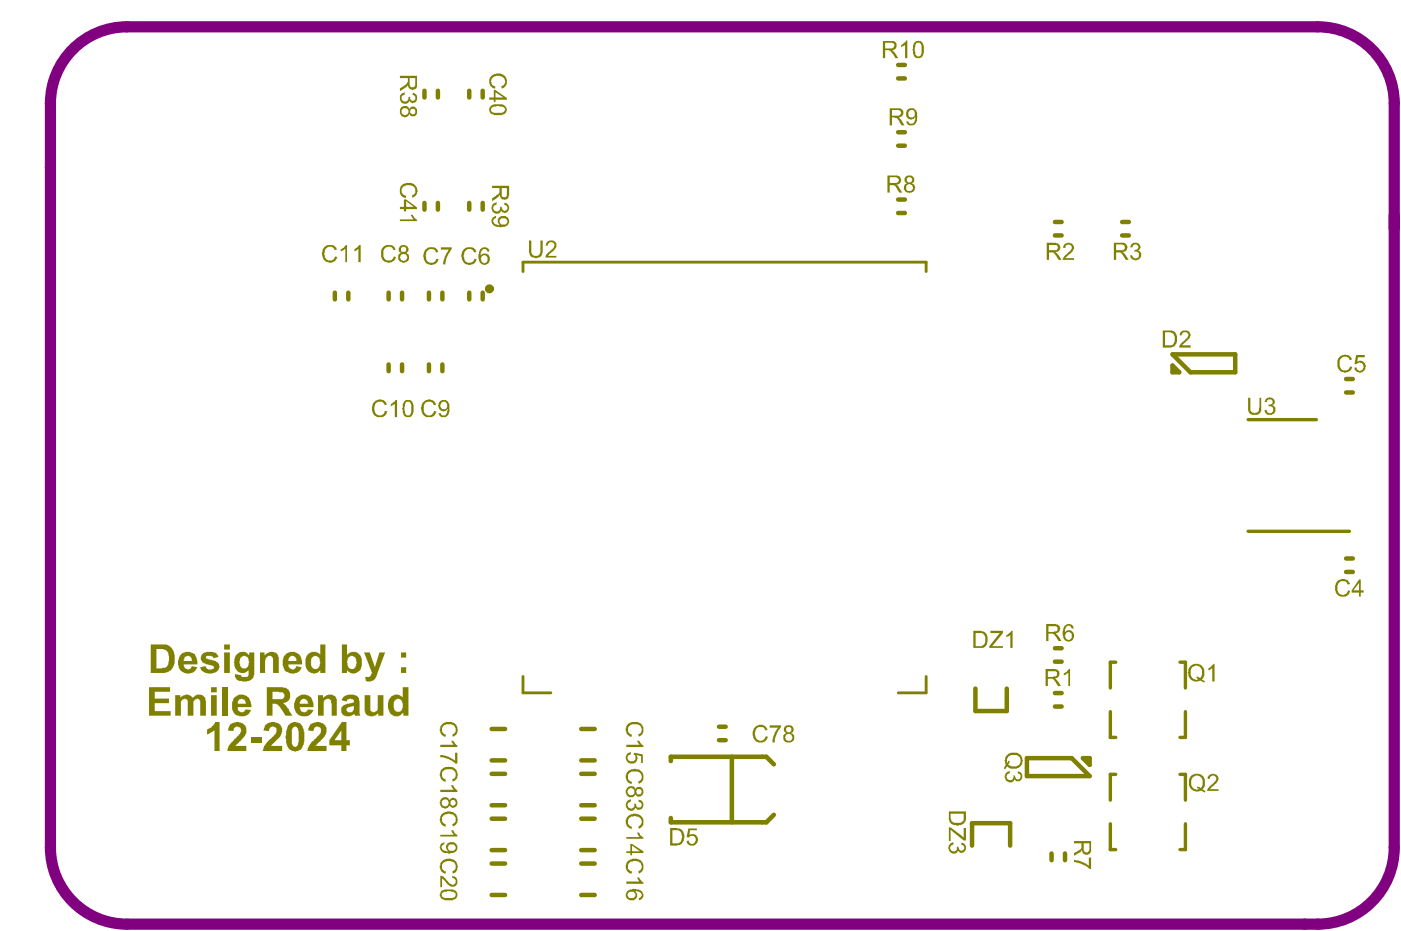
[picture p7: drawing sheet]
<svg xmlns="http://www.w3.org/2000/svg" width="208mm" height="138mm" viewBox="0 0 208 138" stroke-linecap="round" stroke-linejoin="round" font-family="sans-serif">
<path d="M10.8 7.3a11.3 11.3 0 0 1 8.1-3.3h176.9a11.4 11.4 0 0 1 11.3 11.4v110.5a11.4 11.4 0 0 1-11.3 11.4h-176.9a11.4 11.4 0 0 1-11.4-11.4v-110.5a11.3 11.3 0 0 1 3.3-8.1z" fill="none" stroke="#800080" stroke-width="1.7"/>
<path d="M77.7 40.3v-1.4h59.9v1.4M77.7 100.5v2.4h4.1M137.6 100.5v2.4h-4.1" fill="none" stroke="#808000" stroke-width=".42"/>
<g fill="none" stroke="#808000" stroke-width=".67">
<path d="M63.1 13.5v1M65.1 13.5v1M69.7 13.5v1M71.7 13.5v1M133.4 19.6h1M133.4 9.6h1M133.4 11.6h1M63.1 30.1v1M65.1 30.1v1M69.7 30.1v1M71.7 30.1v1M133.4 29.6h1"/>
<path d="M133.4 31.6h1M133.4 21.6h1M156.7 35h1M156.7 33h1M166.7 35h1M166.7 33h1M49.8 43.5v1M51.7 43.5v1M57.7 43.5v1M57.7 54.1v1M59.7 43.5v1M59.7 54.1v1"/>
<path d="M63.7 43.5v1M63.7 54.1v1M65.7 43.5v1M65.7 54.1v1M69.7 43.5v1M71.7 43.5v1M174.2 52.6h9.3v2.7h-6.6zM174.2 54.3l1 1h-1zM200 58.3h1M200 56.3h1M156.7 96.3h1M156.7 98.3h1"/>
<path d="M200 85h1M200 83h1M73 114.9h2M73 119.6h2M73 108.3h2M73 112.9h2M86.4 114.9h1.9M86.4 119.6h1.9M86.4 108.3h1.9M86.4 112.9h1.9M106.8 107.9h1M106.8 109.9h1"/>
<path d="M144.9 102.3v3.3h4.7v-3.3M152.6 112.6h6.6l2.7 2.7h-9.3zM156.7 104.9h1M156.7 102.9h1M160.9 112.6h1v1zM73 128.3h2M73 132.9h2M73 121.6h2M73 126.3h2M86.4 128.3h1.9M86.4 132.9h1.9M86.4 121.6h1.9"/>
<path d="M86.4 126.3h1.9M144.4 125.6v-3.3h5.7v3.3M156.2 126.8v1M158.2 126.8v1"/>
</g>
<path d="M99.7 113v-.6h14.2l1.1 1.1M108.7 112.4v9.7M115 121l-1.1 1.1h-14.2v-.6" fill="none" stroke="#808000" stroke-width=".68"/>
<path d="M165.8 98.4h-.8v3.8M175.3 98.4h.8v3.8M165 105.7v3.8h.8M165.8 115h-.8v3.9M175.3 115h.8v3.9M176.1 105.7v3.8h-.8M165 122.4v3.8h.8M176.1 122.4v3.8h-.8" fill="none" stroke="#808000" stroke-width=".51"/>
<path d="M185.4 62.3h10.2M185.4 78.9h15.1" fill="none" stroke="#808000" stroke-width=".5"/>
<g fill="#808000">
<path d="M65.8 127.8a1.52 1.52 0 0 1 2.1 .3v.3a1.01 1.01 0 0 1-.6 1.4l-.1-.4a.74 .74 0 0 0 .5-.8 .74 .74 0 0 0-.7-.6l-.1-.1a1.12 1.12 0 0 0-1.1 .4 .7 .7 0 0 0 .4 1.1l.1 .1-.1 .3a1.02 1.02 0 0 1-.9-1.2h.1l.1-.5z"/>
<path d="M65.4 130.1h.1a2.31 2.31 0 0 1 1.1 .9l.3 .3a.52 .52 0 0 0 .6 .1 .52 .52 0 0 0 .2-.6 .52 .52 0 0 0-.5-.4v-.3a.9 .9 0 0 1 .7 1.1 .82 .82 0 0 1-1.4 .2l-.8-.9v1.3h-.3z"/>
<path d="M65.7 120.9h.1a1.36 1.36 0 0 1 2.1 .3v.2a1.11 1.11 0 0 1-.5 1.3h-.1l-.1-.3a.72 .72 0 0 0 .5-.6 .72 .72 0 0 0-.3-.7l-.1-.1a1.27 1.27 0 0 0-1.3 0 .81 .81 0 0 0-.3 .8 .81 .81 0 0 0 .6 .7l-.1 .3a1.06 1.06 0 0 1-.8-1.3v-.3z"/>
<path d="M65.4 124h2l-.4-.6v-.1h.4l.1 .4 .4 .4v.2h-2.5z"/>
<path d="M65.6 114.3a2.1 2.1 0 0 1 1.8-.3v.1a1.16 1.16 0 0 1 .4 1.6l-.2 .3-.3 .1-.1-.3a.42 .42 0 0 0 .4-.4l.1-.1a.8 .8 0 0 0-.9-1 .83 .83 0 0 0-1 .2 .83 .83 0 0 0 0 .9l.3 .4h.2l-.1 .3a1.24 1.24 0 0 1-.9-1.2z"/>
<path d="M65.4 117.3h2l-.4-.6v-.1h.4l.1 .5 .4 .3v.2h-2.5z"/>
<path d="M65.8 107.4a1.95 1.95 0 0 1 1.8 .1v.1a1.24 1.24 0 0 1 .3 1.2v.2l-.5 .4h-.1l-.1-.3a.79 .79 0 0 0 .5-1 .79 .79 0 0 0-.9-.5h-.1a.84 .84 0 0 0-1 .4 .84 .84 0 0 0 .2 1l.4 .1-.1 .3a.98 .98 0 0 1-.8-1.3 .45 .45 0 0 1 .4-.5z"/>
<path d="M65.4 110.6h2l-.4-.6h.4l.1 .4 .4 .3v.3h-2.5z"/>
<path d="M65.4 112.1h.1a3.8 3.8 0 0 1 2.1 .9v-1.2h.3v1.6h-.3l-.1-.2-.8-.5-.8-.1v-.1h-.5z"/>
<path d="M93.4 127.8h.1a1.3 1.3 0 0 1 2.1 .8v.1a.95 .95 0 0 1-.5 1l-.2 .1-.1-.4 .1-.1a.3 .3 0 0 0 .3-.3l.1-.1a.9 .9 0 0 0-1-1 .93 .93 0 0 0-1 1.2l.3 .3h.3l-.1 .4a.98 .98 0 0 1-.7-1.4v-.3z"/>
<path d="M93.1 130.9h1.9l-.3-.5v-.1h.3v.2l.2 .4 .2 .1h.2v.3h-2.5z"/>
<path d="M93.3 107.5a1.78 1.78 0 0 1 2.1 .2 1.12 1.12 0 0 1-.5 1.7l-.1-.3a.6 .6 0 0 0 .5-.5 .87 .87 0 0 0-.8-1 .9 .9 0 0 0-1 .2 .9 .9 0 0 0-.2 .9l.3 .3 .3 .1-.1 .3a1.2 1.2 0 0 1-.8-1.3z"/>
<path d="M93.1 110.6h1.9l-.3-.5v-.1h.3l.2 .5 .4 .2v.3h-2.5z"/>
<path d="M93.2 111.9l.5-.2v.4a.52 .52 0 0 0-.5 .6 .52 .52 0 0 0 .7 .4 .54 .54 0 0 0 .5-.4 .54 .54 0 0 0-.3-.6l.1-.3 1.3 .3v1.2h-.3v-1l-.6-.2 .1 .1a.89 .89 0 0 1-.2 1 .89 .89 0 0 1-.9 .2l-.1-.1a.81 .81 0 0 1-.4-1.2z"/>
<path d="M93.4 121.1a1.59 1.59 0 0 1 1.8 .1 1.24 1.24 0 0 1 .1 1.6l-.2 .3h-.2l-.1-.4h.1a.76 .76 0 0 0 .4-.9 .76 .76 0 0 0-.8-.5 .91 .91 0 0 0-1.2 .5v.1a.74 .74 0 0 0 .6 .9l-.1 .4a1.16 1.16 0 0 1-.8-.9 1.16 1.16 0 0 1 .4-1.2z"/>
<path d="M93.1 124.3h1.9l-.3-.6h.2l.2 .1v.2l.5 .4v.2h-2.5z"/>
<path d="M134 6.6h.1l.5-.6h.2v2.6h-.3v-2l-.1 .2-.4 .1-.1 .1z"/>
<path d="M185.4 59.1h.4v1.6a.34 .34 0 0 0 .2 .5l.3 .2 .6-.2 .2-.7v-1.4h.3v1.5a.82 .82 0 0 1-1 1h-.3a.91 .91 0 0 1-.7-1z"/>
<path d="M188.1 59.2l.2-.1a.8 .8 0 0 1 1.1 .7l-.3 .5a.66 .66 0 0 1 .2 1.1l-.1 .1a1.1 1.1 0 0 1-1.2 0l-.1-.6h.2h.1a.49 .49 0 0 0 .6 .5 .49 .49 0 0 0 .3-.7l-.2-.3h-.4v-.3a.45 .45 0 0 0 .5-.2 .45 .45 0 0 0 0-.5l-.4-.1a.32 .32 0 0 0-.4 .5l-.3-.1z"/>
<path d="M78.6 35.7h.3v1.5a.69 .69 0 0 0 .8 .8 .69 .69 0 0 0 .6-.8v-1.5h.3v1.6a1.03 1.03 0 0 1-1.2 1 .72 .72 0 0 1-.7-.7h-.1z"/>
<path d="M81.4 35.8a.92 .92 0 0 1 1.2 .3l.1 .4a1.57 1.57 0 0 1-.9 1.1l-.2 .2-.1 .2h1.2v.3h-1.7v-.1a2 2 0 0 1 .9-1 .86 .86 0 0 0 .4-1.1 .52 .52 0 0 0-.6-.1 .52 .52 0 0 0-.3 .5h-.4l.2-.5z"/>
<path d="M73.3 30.2l.5-.1v.3l-.3 .1a.51 .51 0 0 0-.1 .6 .51 .51 0 0 0 .6 .3 .51 .51 0 0 0 .3-.7h.2v.1a.42 .42 0 0 0 .7 .4 .42 .42 0 0 0-.1-.7l-.2-.1 .1-.3a.77 .77 0 0 1 .6 .8 .77 .77 0 0 1-.6 .8l-.5-.2v-.3a.74 .74 0 0 1-.9 .5 .74 .74 0 0 1-.6-.7v-.3z"/>
<path d="M59.7 13.9l.4-.2 .1 .4h-.2a.45 .45 0 0 0-.3 .4 .45 .45 0 0 0 .2 .5v.1a.56 .56 0 0 0 .6-.1 .56 .56 0 0 0 .2-.6h.2a.4 .4 0 0 0 .2 .5 .4 .4 0 0 0 .5-.1h.1v-.3a.42 .42 0 0 0-.4-.4l.1-.3a.75 .75 0 0 1 .5 1.2l-.1 .1a.55 .55 0 0 1-.9 0v-.2a.75 .75 0 0 1-1 .5 .75 .75 0 0 1-.5-.9v-.3z"/>
<path d="M159.6 127.7l.2 .1a4.1 4.1 0 0 1 2 .8v.1v-1.3h.3v1.7h-.3a3.9 3.9 0 0 0-1.7-1h-.5z"/>
<path d="M168.1 36.2a.8 .8 0 0 1 .9-.1 .8 .8 0 0 1 .5 .7l-.4 .4h.1a.74 .74 0 0 1 .3 .8 .74 .74 0 0 1-.6 .6 .42 .42 0 0 1-.6-.1 .45 .45 0 0 1-.4-.5l-.1-.1 .5 .1a.42 .42 0 0 0 .4 .4l.1-.1a.47 .47 0 0 0 .4-.3 .47 .47 0 0 0-.2-.5l-.2-.2-.3 .1v-.2h.2v-.1a.4 .4 0 0 0 .4-.5 .4 .4 0 0 0-.6-.3l-.1 .1-.1 .3h-.4z"/>
<path d="M158.3 36.1h.2a.79 .79 0 0 1 1.1 .6 1.57 1.57 0 0 1-.9 1.1l-.4 .5h1.3v.3h-1.7l.1-.3a2.16 2.16 0 0 1 1-1 .55 .55 0 0 0 .1-.7 .55 .55 0 0 0-.7-.2l-.1 .4h-.3v-.2z"/>
<path d="M158.2 99.9h.2l.4-.5h.2v2.5h-.3v-1.9h-.2l-.1 .2-.4 .1v-.3z"/>
<path d="M149.7 114.6l.3-.1v.4h-.2a.46 .46 0 0 0-.2 .6 .48 .48 0 0 0 .5 .4 .48 .48 0 0 0 .4-.5h.1l-.1-.2h.3l.1 .2a.38 .38 0 0 0 .4 .4 .38 .38 0 0 0 .3-.4v-.1a.3 .3 0 0 0-.3-.4l-.1-.3a.76 .76 0 0 1 .7 .9 .63 .63 0 0 1-.6 .5 .63 .63 0 0 1-.6-.3 .32 .32 0 0 1-.3 .4v.1a.88 .88 0 0 1-1.1-.5 .88 .88 0 0 1 .4-1.1z"/>
<path d="M179.8 115h.1a.79 .79 0 0 1 1.1 .5 1.7 1.7 0 0 1-.7 1.2l-.5 .5h1.2v.3h-1.7v-.1a1.65 1.65 0 0 1 1-1v-.1a.79 .79 0 0 0 .3-.9 .53 .53 0 0 0-.6-.2 .53 .53 0 0 0-.3 .5h-.3v-.3z"/>
<path d="M179.6 99.2l.2-.1 .5-.5h.1v2.6h-.3v-2l-.3 .3h-.3z"/>
<path d="M141 122.9h.2l2 1.5v-1.4h.3v1.8h-.3l-2-1.6v1.7h-.2z"/>
<path d="M141.3 125.2l.3-.1v.4a.45 .45 0 0 0-.3 .8 .49 .49 0 0 0 .7 .1 .49 .49 0 0 0 .2-.6h.2a.44 .44 0 0 0 .3 .5 .44 .44 0 0 0 .6-.3 .44 .44 0 0 0-.5-.5v-.3a.74 .74 0 0 1 .7 .8 .74 .74 0 0 1-.9 .6l-.3-.3a.65 .65 0 0 1-.6 .5 .65 .65 0 0 1-.6-.4 .72 .72 0 0 1 0-1z"/>
<path d="M147.1 93.7h1.9v.3l-1.6 2h1.6v.2h-2v-.2l1.6-2h-1.5z"/>
<path d="M149.6 94.3l.4-.3 .3-.3h.1v2.5h-.3v-1.9l-.3 .2-.3 .1z"/>
<path d="M102.3 123.1h1.2v.2h-1l-.1 .7a.82 .82 0 0 1 1 0 .82 .82 0 0 1 .3 .8l-.1 .1a.82 .82 0 0 1-.8 .7 .82 .82 0 0 1-.8-.6v-.1l.3-.1v.1a.47 .47 0 0 0 .5 .5 .47 .47 0 0 0 .5-.5l.1-.1a.56 .56 0 0 0-.4-.6 .56 .56 0 0 0-.7 .2l-.3-.1z"/>
<path d="M175.5 49.2h.1a.76 .76 0 0 1 1 0 .76 .76 0 0 1 .1 1l-1.1 1.1h1.3v.3h-1.7v-.1a2.31 2.31 0 0 1 .9-1.1 .6 .6 0 0 0 .3-1l-.4-.1a.3 .3 0 0 0-.4 .4h-.1v.2l-.3-.1z"/>
<path d="M93.4 114.4l.8-.2 .3 .1a.91 .91 0 0 1 1 .6 .96 .96 0 0 1-.6 1.5v.1l-.1-.4 .1-.1a.72 .72 0 0 0 .4-.7 .72 .72 0 0 0-.5-.6l-.1-.1a1.41 1.41 0 0 0-1.4 .4v.1a.81 .81 0 0 0 .5 1h.1l-.1 .4a1.17 1.17 0 0 1-.4-2.1z"/>
<path d="M93.2 118.9l.5-.2v.4a.5 .5 0 0 0-.4 .6 .5 .5 0 0 0 .6 .4 .5 .5 0 0 0 .3-.7v-.1l.3 .1a.43 .43 0 0 0 .3 .5 .43 .43 0 0 0 .5-.4 .43 .43 0 0 0-.4-.4h-.1l.1-.4a.77 .77 0 0 1 .7 .9 .77 .77 0 0 1-.9 .7l-.3-.4a.69 .69 0 0 1-.7 .5 .69 .69 0 0 1-.6-.6l-.1-.5z"/>
<path d="M112.3 107.8a1.43 1.43 0 0 1 1.4 0l.3 .5v.1l-.3 .1a.69 .69 0 0 0-1.2-.3l-.1 .1a1.16 1.16 0 0 0 .3 1.6 .79 .79 0 0 0 1.1-.5h.3a1.13 1.13 0 0 1-1 .9 1.13 1.13 0 0 1-1.1-.6 1.65 1.65 0 0 1 .1-1.6z"/>
<path d="M114.3 107.7h1.7v.5a3.3 3.3 0 0 0-.9 2v.1h-.3v-.5l.3-1 .5-.7h-1.3z"/>
<path d="M59.8 27.3h.1a1.43 1.43 0 0 1 2 .5v.2a.99 .99 0 0 1-.5 1.3l-.1 .1-.1-.4a.78 .78 0 0 0 .2-1.3 1.62 1.62 0 0 0-1.6 .1 .81 .81 0 0 0 .2 1.1l.3 .2v.4a.99 .99 0 0 1-.9-1.1h-.1h.1l.1-.7z"/>
<path d="M59.4 32.6h2l-.4-.6v-.1h.4v.2l.5 .6v.1h-2.5z"/>
<path d="M73.2 11.1a1.6 1.6 0 0 1 1.9 .3 1.17 1.17 0 0 1-.4 1.7h-.2v-.3a.76 .76 0 0 0 .5-.9v-.1a1.18 1.18 0 0 0-2 0 .82 .82 0 0 0 .6 1.1l-.1 .3-.1-.1a1.16 1.16 0 0 1-.2-2z"/>
<path d="M48.2 36.7a1.49 1.49 0 0 1 1.7 0l.1 .4-.3 .1a.73 .73 0 0 0-.8-.6 .73 .73 0 0 0-.6 .8 .97 .97 0 0 0 .5 1.3h.6l.2-.2 .2-.4 .3 .1-.1 .1a1.07 1.07 0 0 1-1 .7 1.07 1.07 0 0 1-1-.7h-.1a1.6 1.6 0 0 1 .2-1.5z"/>
<path d="M50.6 37l.4-.2 .4-.4h.2v2.5h-.3v-1.9l-.6 .3h-.1z"/>
<path d="M52.7 37l.3-.2 .3-.4h.3v2.5h-.4v-1.9l-.5 .3z"/>
<path d="M55.8 59.5h.1a1.02 1.02 0 0 1 1.5 .4l.1 .2-.4 .1a.81 .81 0 0 0-1-.5 1.11 1.11 0 0 0-.4 1.3 .76 .76 0 0 0 .9 .7l.4-.2 .2-.5 .4 .1a1.18 1.18 0 0 1-1 .9 1.18 1.18 0 0 1-1.2-.5 1.81 1.81 0 0 1 .1-1.7z"/>
<path d="M58.1 59.9h.2l.4-.5h.3v2.6h-.3v-2.1l-.1 .2-.5 .3z"/>
<path d="M62.8 59.8a1.18 1.18 0 0 1 1.9 .1l.1 .2-.4 .1a.32 .32 0 0 0-.3-.4 .73 .73 0 0 0-.8 0 .73 .73 0 0 0-.3 .7l-.1 .2h.1a.78 .78 0 0 0 .4 .9 .78 .78 0 0 0 1-.3l.1-.3 .3 .1v.1a1.12 1.12 0 0 1-1 .8 1.12 1.12 0 0 1-1.1-.7 1.44 1.44 0 0 1 0-1.4h.1z"/>
<path d="M57.1 36.5h.1a1.12 1.12 0 0 1 1.5 .3l.1 .3-.3 .1a.42 .42 0 0 0-.4-.5 .83 .83 0 0 0-1.1 .9v.1a.79 .79 0 0 0 .5 1 .79 .79 0 0 0 1-.6l.3 .1v.1a1.13 1.13 0 0 1-1.2 .7 1.13 1.13 0 0 1-1-1.1 1.22 1.22 0 0 1 .4-1.3z"/>
<path d="M63.5 36.8l.6-.1h.2a.72 .72 0 0 1 .8 .7h.1l-.5 .1a.64 .64 0 0 0-.4-.5 .64 .64 0 0 0-.7 .2 .94 .94 0 0 0-.3 1 .77 .77 0 0 0 .6 .8 .77 .77 0 0 0 .9-.6l.4 .1a1.09 1.09 0 0 1-1.5 .8l-.3-.1v-.1a1.38 1.38 0 0 1 .1-2.2z"/>
<path d="M65.5 36.7h1.6v.4l-.5 .6v.1a2.17 2.17 0 0 0-.4 1.5h-.4v-.4l.3-.9 .6-.9h-1.2z"/>
<path d="M69.1 36.8l.7-.1h.2a.72 .72 0 0 1 .7 .7l-.3 .1a.73 .73 0 0 0-.8-.5 .73 .73 0 0 0-.6 .7 1.54 1.54 0 0 0 .2 1.2 .76 .76 0 0 0 1.3-.5l.3 .1a1.09 1.09 0 0 1-1.4 .8h-.2l-.2-.2a1.46 1.46 0 0 1 .1-2.3z"/>
<path d="M199.2 52.8l.3-.1a1.04 1.04 0 0 1 1.2 .5l.2 .2-.3 .1a.42 .42 0 0 0-.5-.4l-.1-.1a.8 .8 0 0 0-1 .9 .83 .83 0 0 0 .3 .9 .83 .83 0 0 0 .9 .1l.2-.1 .2-.4 .3 .1a1.14 1.14 0 0 1-1.5 .8 1.09 1.09 0 0 1-.7-1.1 1.15 1.15 0 0 1 .4-1.3z"/>
<path d="M201.5 52.7h1.3v.4h-1.1v.6a.79 .79 0 0 1 1 .1 .79 .79 0 0 1 .1 1l-.1 .2a.81 .81 0 0 1-.9 .3 .81 .81 0 0 1-.6-.7h.4a.49 .49 0 0 0 .3 .4 .49 .49 0 0 0 .5-.1 .6 .6 0 0 0-.2-1l-.3-.1-.3 .3h-.4z"/>
<path d="M198.9 86.2a1.04 1.04 0 0 1 1.5 .2l.2 .4h-.4a.78 .78 0 0 0-1.3-.3l-.1 .2v.1a1.12 1.12 0 0 0 .3 1.5h.2v.1a.76 .76 0 0 0 .9-.7l.4 .1v.1a1.03 1.03 0 0 1-1.1 .7 1.17 1.17 0 0 1-1.1-1.3v-.6z"/>
<path d="M30.2 97l.4-.1a1.97 1.97 0 0 1 1.6 .2l.3 .5-.8 .2v-.1a.81 .81 0 0 0-1.1-.1 .45 .45 0 0 0 .5 .3l.1 .1a1.61 1.61 0 0 1 1.3 .7 .85 .85 0 0 1-.6 1.2v.1a1.86 1.86 0 0 1-1.8-.3l-.3-.2-.1-.4 .8-.2a.7 .7 0 0 0 1 .5 .22 .22 0 0 0 .3-.2 .22 .22 0 0 0-.2-.3l-.3-.1a1.89 1.89 0 0 1-1.3-.5 .95 .95 0 0 1 .2-1.3z"/>
<path d="M38.6 96.9h.7v.4a1.33 1.33 0 0 1 1.9-.1l.1 .4h.1v2.4h-.8v-1.7a.63 .63 0 0 0-.7-.9l-.1 .1a.94 .94 0 0 0-.4 1.1v1.4h-.8z"/>
<path d="M54.1 96.9h.8l.8 2.2 .7-2.2h.8l-1.3 3.7a1.22 1.22 0 0 1-1 .6l-.6-.1v-.5h.2a.57 .57 0 0 0 .7-.6h.1z"/>
<path d="M22.1 102.1h3.2v.7h-2.3v1h2.1v.6h-2.1v1.2h2.4v.7h-3.3z"/>
<path d="M26 103.3h.8v.4a1.1 1.1 0 0 1 1.9 0 1.03 1.03 0 0 1 .9-.5 1.03 1.03 0 0 1 .9 .7l.1 .2v2.2h-.9v-1.8a.44 .44 0 0 0-.1-.6 .67 .67 0 0 0-.7 .1 .67 .67 0 0 0-.2 .7v1.6h-.8v-1.8a.44 .44 0 0 0-.2-.6 .67 .67 0 0 0-.7 .1 .67 .67 0 0 0-.1 .7v1.6h-.9z"/>
<path d="M33 102.1h.9v4.2h-.9z"/>
<path d="M47.2 103.3h.8v.4a1.18 1.18 0 0 1 1.9 0l.1 .2v2.4h-.7l-.1-2.1a.42 .42 0 0 0-.4-.4h-.1a.78 .78 0 0 0-.6 1v1.5h-.9z"/>
<path d="M54.2 103.3h.8v1.7a.58 .58 0 0 0 .4 .8 .58 .58 0 0 0 .7-.5v-2h.9v3h-.8v-.4v.1a1.49 1.49 0 0 1-1.4 .3h-.2a1.13 1.13 0 0 1-.4-1.1z"/>
<path d="M30.8 108.3a1.67 1.67 0 0 0 1.1-1.1h.7v4.4h-.7v-3.2l-.3 .3-.8 .4z"/>
<path d="M34.3 107.5h.2a1.36 1.36 0 0 1 2.1 .8 1.48 1.48 0 0 1-.5 1.3l-1.1 1.2h1.6v.8h-2.8a2.2 2.2 0 0 1 .9-1.7l.8-.7a.9 .9 0 0 0 .2-1.1h-.1a.45 .45 0 0 0-.8 .1h-.1v.4l-.8-.1 .1-.5z"/>
<path d="M37.3 109.6h1.6v.8h-1.6z"/>
<path d="M39.6 107.5a1.74 1.74 0 0 1 2 .1 1.43 1.43 0 0 1-.1 1.9l-1.2 1.3h1.6v.8h-2.9v-.1a3.4 3.4 0 0 1 1.3-1.8v-.1a1.47 1.47 0 0 0 .8-1.4 .61 .61 0 0 0-.7-.3 .61 .61 0 0 0-.4 .7l-.9-.1 .2-.6z"/>
<path d="M46.2 107.5h.2a1.36 1.36 0 0 1 2.1 .8 1.48 1.48 0 0 1-.5 1.3l-1.1 1.2h1.6v.8h-2.9a3.2 3.2 0 0 1 1.3-1.9l.5-.5a1.02 1.02 0 0 0 .3-1 .6 .6 0 0 0-.7-.3 .6 .6 0 0 0-.4 .6v.1l-.9-.1h.1v-.3l.3-.5z"/>
<path d="M65.8 132.5a.42 .42 0 0 0 0 .7l.2 .2h.6a.83 .83 0 0 0 1.1-.4v-.3l-.2-.1a1.6 1.6 0 0 0-1.4-.1zM65.6 132.3l.4-.1v-.1h.4a1.49 1.49 0 0 1 1.5 .4 .88 .88 0 0 1-1 1.2 1.84 1.84 0 0 1-1.5-.4l-.1-.5h.1v-.3z"/>
<path d="M66.8 125.4v.1a.49 .49 0 0 0-.2 .7 .49 .49 0 0 0 .7 .2h.1a.5 .5 0 0 0 .3-.7 .5 .5 0 0 0-.7-.3zM65.6 125.3l.4-.2v.3l-.2 .1a.42 .42 0 0 0 0 .7l.1 .2 .7 .1a.71 .71 0 0 1-.4-.7 .71 .71 0 0 1 .5-.6 .83 .83 0 0 1 1 .1 .83 .83 0 0 1 .2 1l-.2 .2-.3 .1v.1h-.5v.1l-.4-.1a.92 .92 0 0 1-1.2-.9l.1-.4z"/>
<path d="M67.1 118.8a.43 .43 0 0 0-.1 .7 .43 .43 0 0 0 .6 0l.1-.1v-.3h-.1a.34 .34 0 0 0-.5-.3zM65.8 118.8v.1a.51 .51 0 0 0 0 .8 .51 .51 0 0 0 .7-.1 .51 .51 0 0 0-.1-.8l-.1-.1zM65.6 118.6a.81 .81 0 0 1 1.2 .1v.2a.63 .63 0 0 1 .8-.3 .63 .63 0 0 1 .3 .7v.1a.69 .69 0 0 1-.9 .5l-.2-.3v.1a.7 .7 0 0 1-.8 .4 .7 .7 0 0 1-.6-.7l-.1-.3h.1v-.3z"/>
<path d="M93.1 132.4l.4-.2a1.8 1.8 0 0 1 1.9 .3 .7 .7 0 0 1-.2 1.1l-.3 .1v-.3a.47 .47 0 0 0 .4-.5 .47 .47 0 0 0-.5-.4l-.5-.1a.76 .76 0 0 1 .2 1 .76 .76 0 0 1-1 .2 .76 .76 0 0 1-.4-1.1zM93.4 132.5l-.1 .1a.58 .58 0 0 0 .4 .8 .58 .58 0 0 0 .7-.4v-.2a.66 .66 0 0 0-1-.3z"/>
<path d="M93.9 125.6v.9h1.2zM93.6 125.4h.3l1.7 1.1v.2h-1.7v.3h-.3v-.3h-.5v-.2h.5z"/>
<path d="M132.2 26.3v.9h.7a.34 .34 0 0 0 .5-.3 .3 .3 0 0 0 .1-.3 .3 .3 0 0 0-.2-.2l-.1-.1zM131.8 26.1h1.2a.69 .69 0 0 1 .9 .6 .69 .69 0 0 1-.8 .7l.3 .2 .6 1h-.4l-.4-.7a.58 .58 0 0 0-.6-.4h-.4v1.1h-.4z"/>
<path d="M134.9 26.3a.42 .42 0 0 0-.1 .7 .42 .42 0 0 0 .7-.2l.1-.1-.1-.1a.39 .39 0 0 0-.6-.3zM134.8 27.4v.1a.49 .49 0 0 0 0 .8 .49 .49 0 0 0 .8-.2 .54 .54 0 0 0-.1-.6 .54 .54 0 0 0-.5-.2v.1zM134.6 26.2a.75 .75 0 0 1 1.2 .4v.2a.3 .3 0 0 1-.3 .4v.1a.67 .67 0 0 1 .3 1l-.1 .1a.83 .83 0 0 1-1 .2 .83 .83 0 0 1-.4-1l.2-.3h.2l-.2-.2-.1-.3a.6 .6 0 0 1 .2-.6z"/>
<path d="M132.5 16.3v.9h.9a.45 .45 0 0 0 .4-.3 .45 .45 0 0 0-.1-.5zM132.2 16.1h1.2a.68 .68 0 0 1 .8 .4 .68 .68 0 0 1-.3 .9h-.5l.6 .5 .4 .7h-.4l-.4-.5v-.2l-.4-.4h-.3v-.1h-.4v1.2h-.3z"/>
<path d="M135.2 16.3l-.1 .3a.51 .51 0 0 0 0 .7 .51 .51 0 0 0 .7 0l.1-.2a.56 .56 0 0 0-.1-.6 .56 .56 0 0 0-.6-.2zM134.8 16.3h.1a.87 .87 0 0 1 1-.1 .87 .87 0 0 1 .3 1l.1 .1-.1 .1a1.12 1.12 0 0 1-.6 1.2 .78 .78 0 0 1-1-.6h.4a.43 .43 0 0 0 .4 .4 .43 .43 0 0 0 .4-.4l.2-.2v-.4a1.01 1.01 0 0 1-1 .3v-.1a.97 .97 0 0 1-.2-1.3z"/>
<path d="M131.5 6.4v.8h.8a.43 .43 0 0 0 .6-.4 .43 .43 0 0 0-.6-.4zM131.2 6.1h1.1a.67 .67 0 0 1 .8 .2 .67 .67 0 0 1 0 .8l-.1 .2-.5 .2 .4 .3 .5 .8h-.4l-.6-.9-.3-.2h-.6v1.1h-.3z"/>
<path d="M136.2 6.4l-.1 .2a1.38 1.38 0 0 0-.1 1.2 .44 .44 0 0 0 .2 .5 .44 .44 0 0 0 .5-.1l.2-.2v-.5a1.36 1.36 0 0 0-.2-1.1zM136.1 6.1h.1a.73 .73 0 0 1 1 .7h.1v.2a1.75 1.75 0 0 1-.4 1.6 .84 .84 0 0 1-1.2-.5l-.1-.6v-.2a1.41 1.41 0 0 1 .5-1.2z"/>
<path d="M74.5 27.9v.8a.41 .41 0 0 0 .4 .6 .41 .41 0 0 0 .4-.5v-.9zM73.1 27.6h2.5v1.8a.81 .81 0 0 1-1.1 .1h-.1l-.2-.6-.1 .3-1 .7v-.4l.6-.5a.42 .42 0 0 0 .4-.4h.1v-.7h-1.1z"/>
<path d="M74.5 32.4v.1a.49 .49 0 0 0-.2 .7 .49 .49 0 0 0 .7 .2 .48 .48 0 0 0 .4-.6 .48 .48 0 0 0-.5-.4zM73.4 32.2l.3-.1v.3a.44 .44 0 0 0-.4 .5l.3 .5h.7a.74 .74 0 0 1-.3-.9 .74 .74 0 0 1 .8-.4 .83 .83 0 0 1 .8 1.2l-.2 .2h-.2l-.2 .2h-.4a1.35 1.35 0 0 1-1.6-.7v-.4z"/>
<path d="M60.9 11.6v.9a.43 .43 0 0 0 .4 .5 .43 .43 0 0 0 .4-.6v-.8zM59.4 11.3h2.5v1.1a.66 .66 0 0 1-.2 .8 .66 .66 0 0 1-.8-.1l-.2-.1-.1-.4-.3 .4-.9 .5v-.4l.6-.4h.2l.4-.5v-.6h-1.2z"/>
<path d="M61.1 16.2v.1a.36 .36 0 0 0-.2 .4 .36 .36 0 0 0 .4 .2v.1a.44 .44 0 0 0 .4-.5 .44 .44 0 0 0-.6-.3zM59.6 16.6a.55 .55 0 0 0 1.1 0 .55 .55 0 0 0-1.1 0zM59.6 15.9a.81 .81 0 0 1 1.2 .2l.1 .2a.53 .53 0 0 1 .4-.5 .53 .53 0 0 1 .6 .4l.1 .4h-.1a.59 .59 0 0 1-.3 .6 .59 .59 0 0 1-.7-.1l-.1-.2a.66 .66 0 0 1-1.1 .3 1.05 1.05 0 0 1-.1-1.3z"/>
<path d="M161 125.3v.7a.34 .34 0 0 0 .3 .5 .33 .33 0 0 0 .5 0v-1.2zM159.6 124.9h2.5v1.3a.71 .71 0 0 1-.4 .7 .71 .71 0 0 1-.8-.1l-.2-.5v.2l-.2 .1-.9 .5v-.4l1.1-.7v-.7h-1.1z"/>
<path d="M155.8 93v.9h.8v-.1a.4 .4 0 0 0 .5-.4 .4 .4 0 0 0-.5-.4zM155.4 92.7l1.7 .1a.77 .77 0 0 1 .2 1.2l-.5 .1 .3 .2 .6 .9h-.4l-.4-.6a.42 .42 0 0 0-.5-.4v-.1h-.6v1.1h-.4z"/>
<path d="M158.4 92.8h.1a.68 .68 0 0 1 1 .5l.1 .1-.5-.1a.35 .35 0 0 0-.5-.4 1.08 1.08 0 0 0-.4 1.1v-.1a.8 .8 0 0 1 1-.2 .8 .8 0 0 1 .4 .9 .81 .81 0 0 1-.9 .7 .81 .81 0 0 1-.7-.8 1.53 1.53 0 0 1 .2-1.6zM158.5 94l-.1 .1a.33 .33 0 0 0-.1 .5 .47 .47 0 0 0 .6 .4 .47 .47 0 0 0 .3-.5v-.2a.3 .3 0 0 0-.3-.3v-.1z"/>
<path d="M165.8 36.3v.9h.8a.42 .42 0 0 0 .5-.3 .42 .42 0 0 0-.2-.5zM165.5 36.1h1.1a.7 .7 0 0 1 .8 .3 .7 .7 0 0 1-.2 .9l-.5 .1 .5 .4 .5 .8h-.4l-.8-1.1h-.7v1.1h-.3z"/>
<path d="M155.8 36.4v.8h.8a.41 .41 0 0 0 .5-.2 .41 .41 0 0 0-.1-.5l-.1-.1zM155.5 36.1h1.1a.77 .77 0 0 1 .8 .3 .77 .77 0 0 1 0 .8l-.6 .3 .3 .2 .6 .9h-.4l-.5-.8a.45 .45 0 0 0-.5-.3h-.5v1.1h-.3z"/>
<path d="M155.7 99.7v.9h.7l.1-.1a.4 .4 0 0 0 .5-.4 .4 .4 0 0 0-.5-.4zM155.3 99.4l1.8 .1 .3 .2v.3a.7 .7 0 0 1-.7 .8l.2 .1 .7 1h-.4l-.4-.6a.42 .42 0 0 0-.4-.4v-.1h-.7v1.1h-.4z"/>
<path d="M149.8 112.4l-.2 .3v.5l.1 .1 .1-.3 .2 .1v.1l-.2 .4a1.62 1.62 0 0 0 1.6 .1 .9 .9 0 0 0 .1-1.1 .9 .9 0 0 0-1-.5 .6 .6 0 0 0-.7 .3zM149.8 112l.5-.2a1.84 1.84 0 0 1 1.2 .3h.1a1.65 1.65 0 0 1 .3 1.3 1.46 1.46 0 0 1-2.2 .5v-.1l-.2 .1-.2 .4-.1-.1 .2-.6a1.12 1.12 0 0 1 0-1.2z"/>
<path d="M177.3 115.4a1.23 1.23 0 0 0 .2 1.8l.2 .1 .5-.1v-.1h-.4l.1-.3 .3 .1 .2 .2a1.5 1.5 0 0 0 .2-1.5 1 1 0 0 0-1.3-.2zM177.1 115.1a1.49 1.49 0 0 1 1.7 .3l.2 .6a1.41 1.41 0 0 1-.3 1.3l.4 .2-.1 .2-.6-.3a1.16 1.16 0 0 1-1.3 0 1.16 1.16 0 0 1-.5-1.2l.1-.7z"/>
<path d="M177.1 99.1a1.56 1.56 0 0 0 .1 1.7l.4 .1v.1l.5-.1-.4-.2 .1-.2 .4 .2a1.1 1.1 0 0 0 .2-1.4 .86 .86 0 0 0-1-.4zM176.9 98.9h.1a1.18 1.18 0 0 1 1.2-.2 1.18 1.18 0 0 1 .7 1.1v.6l-.3 .6 .4 .1-.1 .3-.2-.2a.42 .42 0 0 0-.7 0h-.1a1.28 1.28 0 0 1-1.3-1.7v-.1z"/>
<path d="M141.2 120.9v.6a.81 .81 0 0 0 1.1 .7h.2a.62 .62 0 0 0 .7-.7v-.6zM141 120.5h2.5v1.1a1.04 1.04 0 0 1-.8 1h-.3h-.3a1.03 1.03 0 0 1-1.1-.8z"/>
<path d="M144.9 94v2h.6a.74 .74 0 0 0 .9-.9 .88 .88 0 0 0-.6-1.1zM144.6 93.7h1a1.22 1.22 0 0 1 1.1 1.5 1.09 1.09 0 0 1-.7 1h-1.4z"/>
<path d="M99.9 123.3v2h.6a.63 .63 0 0 0 .7-.8h.1v-.3a1.1 1.1 0 0 0-.5-.9zM99.6 123h1l.1 .1a1.01 1.01 0 0 1 1 1v.1a1.44 1.44 0 0 1-.5 1.2l-.5 .1v.1h-1.1z"/>
<path d="M173.1 49.3v2h.7a.81 .81 0 0 0 .7-1.1l-.1-.5-.2-.3zM172.7 49.1h1a1.08 1.08 0 0 1 1.2 1.3 1.04 1.04 0 0 1-1.2 1.2h-1z"/>
<path d="M94.5 117.6a.41 .41 0 0 0 .8 0 .41 .41 0 0 0-.8 0zM93.5 117.1a.55 .55 0 0 0 0 1h.1a.5 .5 0 0 0 .6-.2 .5 .5 0 0 0-.1-.7l-.2-.1zM93.3 116.9l.4-.1v-.1l.3 .1a.3 .3 0 0 1 .3 .3l.1 .1a.63 .63 0 0 1 .7-.3 .63 .63 0 0 1 .5 .7 .75 .75 0 0 1-.9 .7l-.3-.3a.73 .73 0 0 1-.7 .4 .73 .73 0 0 1-.6-.5l-.1-.5z"/>
<path d="M117 108a.41 .41 0 0 0-.1 .6 .41 .41 0 0 0 .7-.1 .47 .47 0 0 0-.6-.5zM116.8 109.1l-.1 .2a.53 .53 0 0 0 .2 .7 .53 .53 0 0 0 .7-.2 .56 .56 0 0 0 0-.6 .56 .56 0 0 0-.6-.2v.1zM116.8 107.7h.1a.72 .72 0 0 1 1 .7l-.1 .4h-.2v.1a.7 .7 0 0 1 .2 1.1 .82 .82 0 0 1-1.1 .2 .82 .82 0 0 1-.2-1.1l.3-.3a.56 .56 0 0 1-.4-.4 .56 .56 0 0 1 .3-.6z"/>
<path d="M60.3 29.9v.8h1.1zM60 29.6h.3l1.6 1.2v.3h-1.6v.3h-.3v-.3h-.6v-.4h.6z"/>
<path d="M73.6 13.7v.8h1.2zM73.4 13.4h.2l1.7 1.2v.2h-1.7v.4h-.2v-.4h-.7v-.3h.7z"/>
<path d="M73.1 15.9a.51 .51 0 0 0-.1 .6 .51 .51 0 0 0 .6 .3h.3a.92 .92 0 0 0 1.1-.4v-.2l-.1-.3h-.2a1.62 1.62 0 0 0-1.3-.1zM72.9 15.7l.5-.2h.4a1.41 1.41 0 0 1 1.4 .4v.1a.86 .86 0 0 1-.7 1.1h-.1a1.92 1.92 0 0 1-1.5-.3l-.2-.4a.6 .6 0 0 1 .2-.7z"/>
<path d="M60.3 59.8a2.2 2.2 0 0 0 0 1.7 .41 .41 0 0 0 .4 .2 .41 .41 0 0 0 .3-.3l.1-.5a1.36 1.36 0 0 0-.2-1.2zM60.3 59.4a.81 .81 0 0 1 1.1 .5v.5a1.75 1.75 0 0 1-.2 1.4 .83 .83 0 0 1-.9 .1 .83 .83 0 0 1-.5-.9v-.2v-.8z"/>
<path d="M65.6 59.8a.56 .56 0 0 0 .2 1 .54 .54 0 0 0 .6-.2 .54 .54 0 0 0-.1-.7l-.1-.2zM65.3 59.6a.88 .88 0 0 1 1.3 .2l.2 .2v.4a1.27 1.27 0 0 1-.5 1.5 .73 .73 0 0 1-1.1-.5h.3a.43 .43 0 0 0 .4 .3 .43 .43 0 0 0 .4-.3l.2-.6a1.01 1.01 0 0 1-1 .2v-.1a.86 .86 0 0 1-.3-1z"/>
<path d="M59.5 37.1a.45 .45 0 0 0 .9 0 .45 .45 0 0 0-.9 0zM59.7 37.8l-.1 .1a.42 .42 0 0 0 0 .7l.1 .1a.52 .52 0 0 0 .7-.2 .52 .52 0 0 0-.3-.7l-.2-.1v.1zM59.5 36.5a.79 .79 0 0 1 .9 0 .79 .79 0 0 1 .3 .8l-.4 .3h.1a.74 .74 0 0 1 .4 .7 .74 .74 0 0 1-.6 .6v.1a.88 .88 0 0 1-1-1.2l.4-.2a.59 .59 0 0 1-.1-1z"/>
<path d="M71.3 37a.78 .78 0 0 1 1.4 .2l.1 .1-.4 .1v-.1a.48 .48 0 0 0-.5-.3 .48 .48 0 0 0-.4 .5h-.1v.5a.71 .71 0 0 1 1.2-.1 .84 .84 0 0 1 0 1.2 .84 .84 0 0 1-1.2 0l-.1-.1a2.16 2.16 0 0 1 0-2zM71.8 37.9l-.2 .2a.42 .42 0 0 0-.1 .6 .47 .47 0 0 0 .5 .4 .47 .47 0 0 0 .4-.5l-.1-.5-.1-.2z"/>
<path d="M201.9 86.6l-.8 1.1h.8zM201.9 86.1h.3v1.6h.4v.3h-.4v.6h-.3v-.6h-1.1v-.3z"/>
<path d="M23.2 96.4v2.9h.9v-.1a.78 .78 0 0 0 .9-.9h.1v-.8a1.08 1.08 0 0 0-.7-1zM22.4 95.7h1.9a1.53 1.53 0 0 1 1.5 1.1h.1v.5v.5a1.93 1.93 0 0 1-.5 1.7 1.74 1.74 0 0 1-1.3 .5h-1.7z"/>
<path d="M27.6 97.5l-.2 .2-.1 .5h1.3l-.1-.1a.56 .56 0 0 0-.2-.6 .56 .56 0 0 0-.7 0zM26.9 97.2a1.55 1.55 0 0 1 2.2 .2l.2 .8v.5h-2a.67 .67 0 0 0 .9 .7l.3-.5 .8 .2a1.57 1.57 0 0 1-2.3 .7v-.1a1.87 1.87 0 0 1-.5-1.6z"/>
<path d="M33.3 95.7h.8v.8h-.8zM33.3 96.9h.8v3.1h-.8z"/>
<path d="M35.9 97.5a1.16 1.16 0 0 0 .2 1.8 .84 .84 0 0 0 .8-1.2v-.2a.7 .7 0 0 0-1-.4zM35.2 97.2a1.24 1.24 0 0 1 1.8 .1v-.4h.8v2.9a1.29 1.29 0 0 1-1.2 1.4l-.8-.1a.87 .87 0 0 1-.9-1l.9 .2a.39 .39 0 0 0 .6 .3 .42 .42 0 0 0 .5-.2 .42 .42 0 0 0 0-.4v-.5a1.1 1.1 0 0 1-1.9-.2l-.3-.9h.1l.1-.8z"/>
<path d="M43.1 97.5l-.3 .3v.4h1.2a.67 .67 0 0 0-.9-.7zM42.5 97.1a1.52 1.52 0 0 1 2.1 .3l.3 .8v.5h-2.1v.1a.63 .63 0 0 0 .9 .6l.2-.2 .1-.3 .8 .2a1.39 1.39 0 0 1-1.4 .9h-.3a1.29 1.29 0 0 1-1.1-1.4 2.08 2.08 0 0 1 .5-1.5z"/>
<path d="M45.8 97.1a1.34 1.34 0 0 1 1.8 .2v-1.6h.7v4.3h-.7v-.5a1.23 1.23 0 0 1-1.4 .4 1.23 1.23 0 0 1-.8-1.2 2.28 2.28 0 0 1 .4-1.6zM46.4 97.6l-.2 .2-.1 .6 .1 .1a.44 .44 0 0 0 .2 .6 .62 .62 0 0 0 .7 .2 .62 .62 0 0 0 .4-.7l.1-.1-.1-.3a.68 .68 0 0 0-.4-.7 .68 .68 0 0 0-.7 .1z"/>
<path d="M51.8 97.6l-.2 .2v.3a1.18 1.18 0 0 0 .3 1.2l.2 .1a.63 .63 0 0 0 .8-.6l.1-.3-.1-.3a.62 .62 0 0 0-.2-.7 .62 .62 0 0 0-.7 0zM50.8 95.7h.8v1.6a1.31 1.31 0 0 1 1.6-.3 1.31 1.31 0 0 1 .6 1.5 1.34 1.34 0 0 1-1.6 1.5l-.3-.2h-.2l-.1-.3v.5h-.8z"/>
<path d="M59.6 96.9h.7v.8h-.7zM59.6 99.1h.7v.9h-.7z"/>
<path d="M31.4 102.1h.8v.7h-.8zM31.4 103.3h.8v3h-.8z"/>
<path d="M35.6 103.9l-.3 .3v.3h1.2a.63 .63 0 0 0-.8-.6zM34.9 103.5h.1a1.38 1.38 0 0 1 1.4-.2 1.38 1.38 0 0 1 .9 1.2l.1 .5h-2.2h.1a.62 .62 0 0 0 .5 .8 .62 .62 0 0 0 .7-.4l.8 .1a1.43 1.43 0 0 1-2.1 .7 1.34 1.34 0 0 1-.7-1.2 2.17 2.17 0 0 1 .4-1.5z"/>
<path d="M40.5 102.8v1.1h.8a.64 .64 0 0 0 .7-.2 .64 .64 0 0 0 .2-.7l-.2-.2zM39.6 102.1h2a1.48 1.48 0 0 1 1.3 .5 1.15 1.15 0 0 1-.6 1.8h-.3l.5 .4 .9 1.5h-1l-.7-1.1a.89 .89 0 0 0-1-.7h-.2v1.8h-.9z"/>
<path d="M44.9 103.9l-.3 .2-.1 .4h1.3l-.1-.1a.63 .63 0 0 0-.8-.5zM44.3 103.4a1.37 1.37 0 0 1 2 .5l.3 .5v.6h-2.1a.73 .73 0 0 0 .9 .8l.2-.2 .1-.2 .9 .1h-.1a1.24 1.24 0 0 1-1.1 .9 1.5 1.5 0 0 1-1.6-2v-.2a.81 .81 0 0 1 .5-.7z"/>
<path d="M51.7 105v.1a.38 .38 0 0 0-.2 .6 .38 .38 0 0 0 .6 .1 .67 .67 0 0 0 .5-.9zM51.2 103.3h.1a1.83 1.83 0 0 1 1.9 .3l.2 .5v2l.2 .2h-.9v-.3l-.1 .1a1.23 1.23 0 0 1-1.9-.2 .87 .87 0 0 1 .6-1.2v-.1l.7-.2a.4 .4 0 0 0 .4 0 .4 .4 0 0 0 .2-.4l-.5-.2-.5 .1-.1 .3-.8-.2z"/>
<path d="M58.2 103.3h.1a1.16 1.16 0 0 1 1.5 .3v-1.5h.9v4.2h-.8v-.4h-.1a1.12 1.12 0 0 1-1.1 .5 1.12 1.12 0 0 1-.9-.9 1.81 1.81 0 0 1 .4-2.2zM58.7 103.9a1.54 1.54 0 0 0 0 1.7 .73 .73 0 0 0 .8 0 .73 .73 0 0 0 .3-.7v-.2a.88 .88 0 0 0-.7-.9v.1z"/>
<path d="M43.6 108a1.64 1.64 0 0 0-.2 1.4v.3a1.36 1.36 0 0 0 .2 1.2l.3 .1 .3-.2 .1-.5h.1v-.9a1.63 1.63 0 0 0-.5-1.5zM42.8 107.7a1.29 1.29 0 0 1 2.2 .6l.2 .5v.4a3.5 3.5 0 0 1-.5 2.1l-.3 .2a1.24 1.24 0 0 1-1.7-.8h-.1l-.1-.3-.1-1.1h.1v-.7z"/>
<path d="M50.7 108.5l-1 1.4h1zM50.8 107.2h.7v2.7h.5v.8h-.5v.9h-.8v-.9h-1.8v-.8z"/>
</g>
<circle cx="72.7" cy="42.9" r=".33" fill="none" stroke="#808000" stroke-width=".67"/>
</svg>
